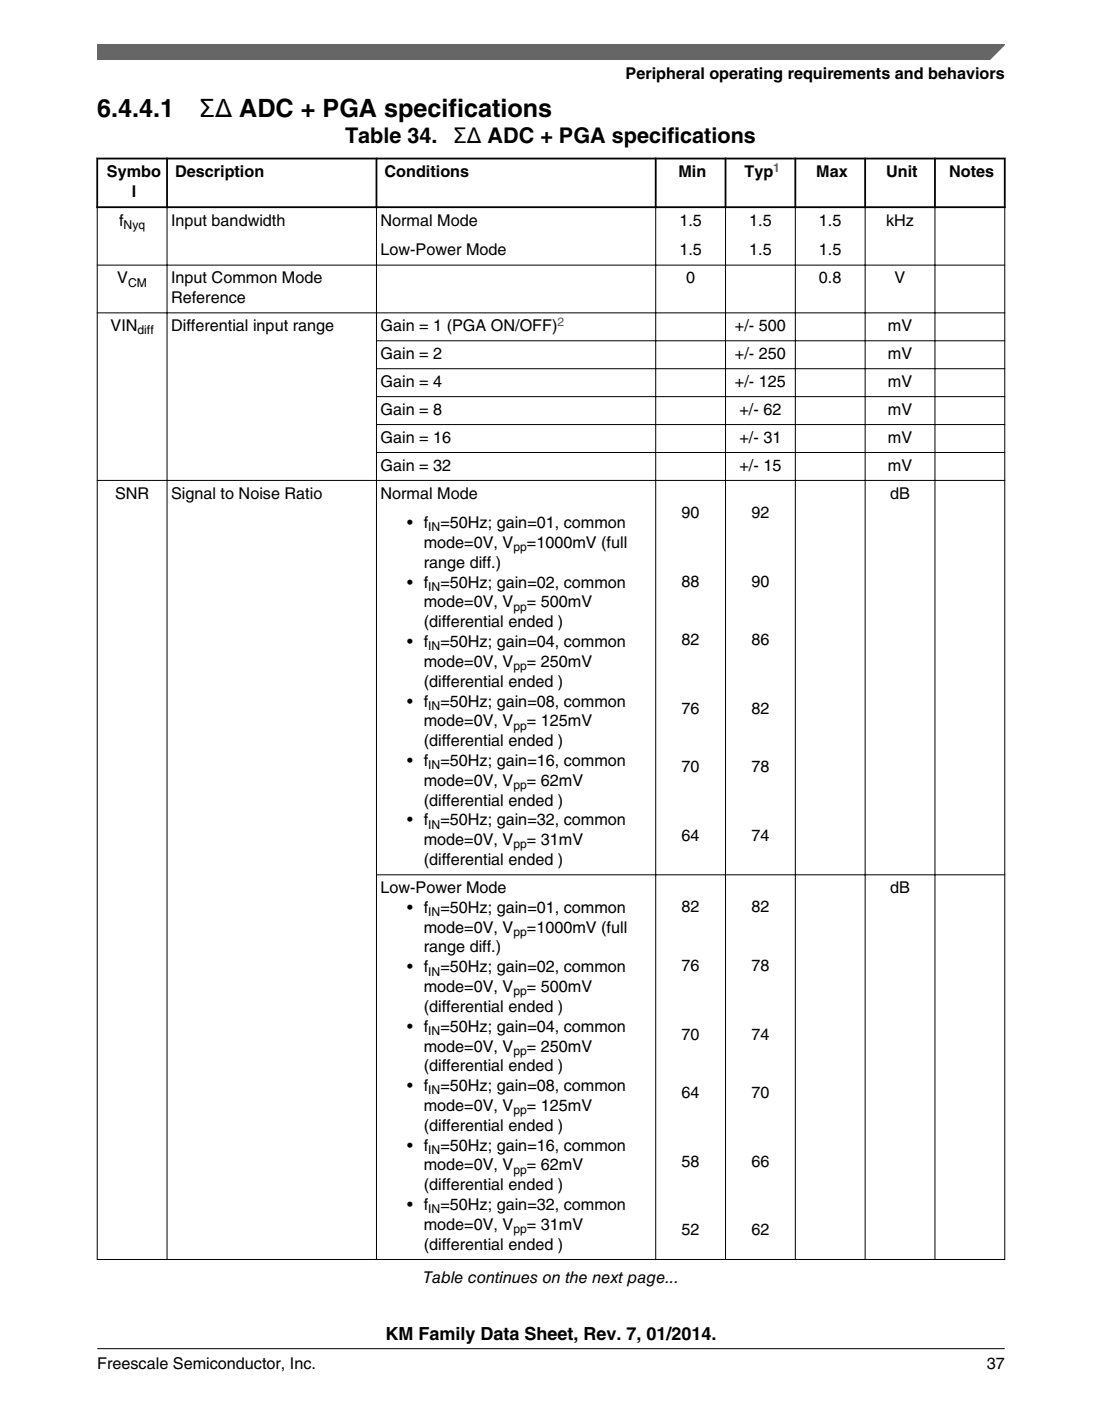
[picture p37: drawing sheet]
<svg xmlns="http://www.w3.org/2000/svg" width="216mm" height="274mm" viewBox="0 0 216 274" stroke-linecap="round" stroke-linejoin="round" font-family="sans-serif">
<defs><g id="words">
<g font-size="4.9">
<text x="19" y="23">6.4.4.1</text>
<text x="39.2" y="23">ΣΔ ADC + PGA specifications</text>
</g>
<g font-size="4.2">
<text x="67.6" y="27.9">Table 34.</text>
<text x="88.9" y="27.9">ΣΔ ADC + PGA specifications</text>
</g>
<text font-size="3.5" x="75.5" y="262.3">KM Family Data Sheet, Rev. 7, 01/2014.</text>
<g font-size="3.2">
<text x="122.6" y="15.5">Peripheral operating requirements and behaviors</text>
<text x="20.9" y="34.7">Symbo</text>
<text x="34.3" y="34.7">Description</text>
<text x="75.3" y="34.7">Conditions</text>
<text x="132.9" y="34.7">Min</text>
<text x="145.9" y="34.7">Typ</text>
<text x="159.9" y="34.7">Max</text>
<text x="173.6" y="34.7">Unit</text>
<text x="186" y="34.7">Notes</text>
<text x="25.8" y="38.6">l</text>
<text x="23.3" y="44.2">f</text>
<text x="33.5" y="44.2">Input bandwidth</text>
<text x="74.6" y="44.2">Normal Mode</text>
<text x="133.1" y="44.2">1.5</text>
<text x="146.8" y="44.2">1.5</text>
<text x="160.5" y="44.2">1.5</text>
<text x="173.6" y="44.2">kHz</text>
<text x="74.6" y="50">Low-Power Mode</text>
<text x="133.1" y="50">1.5</text>
<text x="146.8" y="50">1.5</text>
<text x="160.5" y="50">1.5</text>
<text x="23" y="55.5">V</text>
<text x="33.5" y="55.5">Input Common Mode</text>
<text x="33.5" y="59.4">Reference</text>
<text x="134.4" y="55.5">0</text>
<text x="160.5" y="55.5">0.8</text>
<text x="175.3" y="55.5">V</text>
<text x="21.7" y="64.8">VIN</text>
<text x="33.5" y="64.8">Differential input range</text>
<text x="74.6" y="64.8">Gain = 1 (PGA ON/OFF)</text>
<text x="144" y="64.8">+/- 500</text>
<text x="174" y="64.8">mV</text>
<text x="74.6" y="70.3">Gain = 2</text>
<text x="144" y="70.3">+/- 250</text>
<text x="174" y="70.3">mV</text>
<text x="74.6" y="75.8">Gain = 4</text>
<text x="144" y="75.8">+/- 125</text>
<text x="174" y="75.8">mV</text>
<text x="74.6" y="81.2">Gain = 8</text>
<text x="144.9" y="81.2">+/- 62</text>
<text x="174" y="81.2">mV</text>
<text x="74.6" y="86.7">Gain = 16</text>
<text x="144.9" y="86.7">+/- 31</text>
<text x="174" y="86.7">mV</text>
<text x="74.6" y="92.2">Gain = 32</text>
<text x="144.9" y="92.2">+/- 15</text>
<text x="174" y="92.2">mV</text>
<text x="22.5" y="97.6">SNR</text>
<text x="33.5" y="97.6">Signal to Noise Ratio</text>
<text x="74.6" y="97.6">Normal Mode</text>
<text x="133.5" y="101.4">90</text>
<text x="147.2" y="101.4">92</text>
<text x="174.4" y="97.6">dB</text>
<text x="79.8" y="103.4">• f</text>
<text x="83" y="107.3">mode=0V, V</text>
<text x="86.3" y="103.4">=50Hz; gain=01, common</text>
<text x="103.2" y="107.3">=1000mV (full</text>
<text x="83" y="111.2">range diff.)</text>
<text x="79.8" y="115.1">• f</text>
<text x="83" y="118.9">mode=0V, V</text>
<text x="86.3" y="115.1">=50Hz; gain=02, common</text>
<text x="103.2" y="118.9">= 500mV</text>
<text x="133.5" y="114.8">88</text>
<text x="147.2" y="114.8">90</text>
<text x="83" y="122.8">(differential ended )</text>
<text x="79.8" y="126.7">• f</text>
<text x="83" y="130.6">mode=0V, V</text>
<text x="86.3" y="126.7">=50Hz; gain=04, common</text>
<text x="103.2" y="130.6">= 250mV</text>
<text x="133.5" y="126.3">82</text>
<text x="147.2" y="126.3">86</text>
<text x="83" y="134.5">(differential ended )</text>
<text x="79.8" y="138.3">• f</text>
<text x="83" y="142.2">mode=0V, V</text>
<text x="86.3" y="138.3">=50Hz; gain=08, common</text>
<text x="103.2" y="142.2">= 125mV</text>
<text x="133.5" y="139.7">76</text>
<text x="147.2" y="139.7">82</text>
<text x="79.8" y="150">• f</text>
<text x="83" y="146.1">(differential ended )</text>
<text x="86.3" y="150">=50Hz; gain=16, common</text>
<text x="83" y="153.9">mode=0V, V</text>
<text x="103.2" y="153.9">= 62mV</text>
<text x="133.5" y="151.2">70</text>
<text x="147.2" y="151.2">78</text>
<text x="79.8" y="161.6">• f</text>
<text x="83" y="157.7">(differential ended )</text>
<text x="86.3" y="161.6">=50Hz; gain=32, common</text>
<text x="83" y="165.5">mode=0V, V</text>
<text x="103.2" y="165.5">= 31mV</text>
<text x="133.5" y="164.7">64</text>
<text x="147.2" y="164.7">74</text>
<text x="83" y="169.4">(differential ended )</text>
<text x="74.6" y="174.9">Low-Power Mode</text>
<text x="79.8" y="178.7">• f</text>
<text x="86.3" y="178.7">=50Hz; gain=01, common</text>
<text x="133.5" y="178.7">82</text>
<text x="147.2" y="178.7">82</text>
<text x="174.4" y="174.9">dB</text>
<text x="83" y="182.6">mode=0V, V</text>
<text x="103.2" y="182.6">=1000mV (full</text>
<text x="79.8" y="190.4">• f</text>
<text x="83" y="186.5">range diff.)</text>
<text x="86.3" y="190.4">=50Hz; gain=02, common</text>
<text x="133.5" y="190.2">76</text>
<text x="147.2" y="190.2">78</text>
<text x="83" y="194.3">mode=0V, V</text>
<text x="103.2" y="194.3">= 500mV</text>
<text x="79.8" y="202">• f</text>
<text x="83" y="198.1">(differential ended )</text>
<text x="86.3" y="202">=50Hz; gain=04, common</text>
<text x="133.5" y="203.6">70</text>
<text x="147.2" y="203.6">74</text>
<text x="83" y="205.9">mode=0V, V</text>
<text x="83" y="209.8">(differential ended )</text>
<text x="103.2" y="205.9">= 250mV</text>
<text x="79.8" y="213.7">• f</text>
<text x="86.3" y="213.7">=50Hz; gain=08, common</text>
<text x="133.5" y="215.1">64</text>
<text x="147.2" y="215.1">70</text>
<text x="83" y="217.5">mode=0V, V</text>
<text x="83" y="221.4">(differential ended )</text>
<text x="103.2" y="217.5">= 125mV</text>
<text x="79.8" y="225.3">• f</text>
<text x="86.3" y="225.3">=50Hz; gain=16, common</text>
<text x="83" y="229.2">mode=0V, V</text>
<text x="83" y="233.1">(differential ended )</text>
<text x="103.2" y="229.2">= 62mV</text>
<text x="133.5" y="228.5">58</text>
<text x="147.2" y="228.5">66</text>
<text x="79.8" y="236.9">• f</text>
<text x="86.3" y="236.9">=50Hz; gain=32, common</text>
<text x="83" y="244.7">(differential ended )</text>
<text x="83" y="240.8">mode=0V, V</text>
<text x="103.2" y="240.8">= 31mV</text>
<text x="133.5" y="241.9">52</text>
<text x="147.2" y="241.9">62</text>
<text x="82.9" y="251.2">Table continues on the next page...</text>
<text x="19" y="268">Freescale Semiconductor, Inc.</text>
<text x="193.3" y="268">37</text>
</g>
<g font-size="2.4" fill="#00f">
<text x="151.5" y="33.6">1</text>
<text x="109.2" y="63.8">2</text>
</g>
<g font-size="2.4">
<text x="24.2" y="44.9">Nyq</text>
<text x="25.1" y="56.1">CM</text>
<text x="26.9" y="65.5">diff</text>
<text x="83.9" y="104">IN</text>
<text x="100.6" y="107.9">pp</text>
<text x="83.9" y="115.7">IN</text>
<text x="100.6" y="119.6">pp</text>
<text x="83.9" y="127.3">IN</text>
<text x="100.6" y="131.2">pp</text>
<text x="83.9" y="139">IN</text>
<text x="100.6" y="142.9">pp</text>
<text x="83.9" y="150.6">IN</text>
<text x="100.6" y="154.5">pp</text>
<text x="83.9" y="162.3">IN</text>
<text x="100.6" y="166.1">pp</text>
<text x="83.9" y="179.4">IN</text>
<text x="100.6" y="183.2">pp</text>
<text x="83.9" y="191">IN</text>
<text x="100.6" y="194.9">pp</text>
<text x="83.9" y="202.6">IN</text>
<text x="100.6" y="206.5">pp</text>
<text x="83.9" y="214.3">IN</text>
<text x="100.6" y="218.2">pp</text>
<text x="83.9" y="225.9">IN</text>
<text x="100.6" y="229.8">pp</text>
<text x="83.9" y="237.6">IN</text>
<text x="100.6" y="241.5">pp</text>
</g>
</g></defs>
<path d="M18.9 31h178.1M19 30.9v9.8M32.7 30.9v9.8M73.8 30.9v9.8M128.5 30.9v9.8M142.1 30.9v9.8M155.8 30.9v9.8M169.5 30.9v9.8M183.2 30.9v9.8M196.8 30.9v9.8M18.9 40.6h178.1" fill="none" stroke="#000" stroke-width=".35"/>
<g fill="none" stroke="#000" stroke-width=".2">
<path d="M19 51.9h177.9M19 40.7v206M32.7 40.4v206.3M73.8 40.4v206.3M128.5 40.4v206.3M142.1 40.4v206.3M155.8 40.4v206.3M169.5 40.4v206.3M183.2 40.4v206.3M196.8 40.7v206M19 61.3h177.9M73.7 66.7h123.2"/>
<path d="M73.7 72.2h123.2M73.7 77.7h123.2M19 94.1h177.9M73.7 83.1h123.2M73.7 88.6h123.2M73.7 171.3h123.2M19 246.6h177.9"/>
</g>
<path d="M19 8.7h177.8l-5.6 3h-172.2z" fill="#666"/>
<path d="M19 11.7v-3h177.8l-3 3" fill="none" stroke="#666" stroke-width=".28"/>
<path d="M19 264.1h177.8" fill="none" stroke="#000" stroke-width=".2"/>
<use href="#words"/>
</svg>
